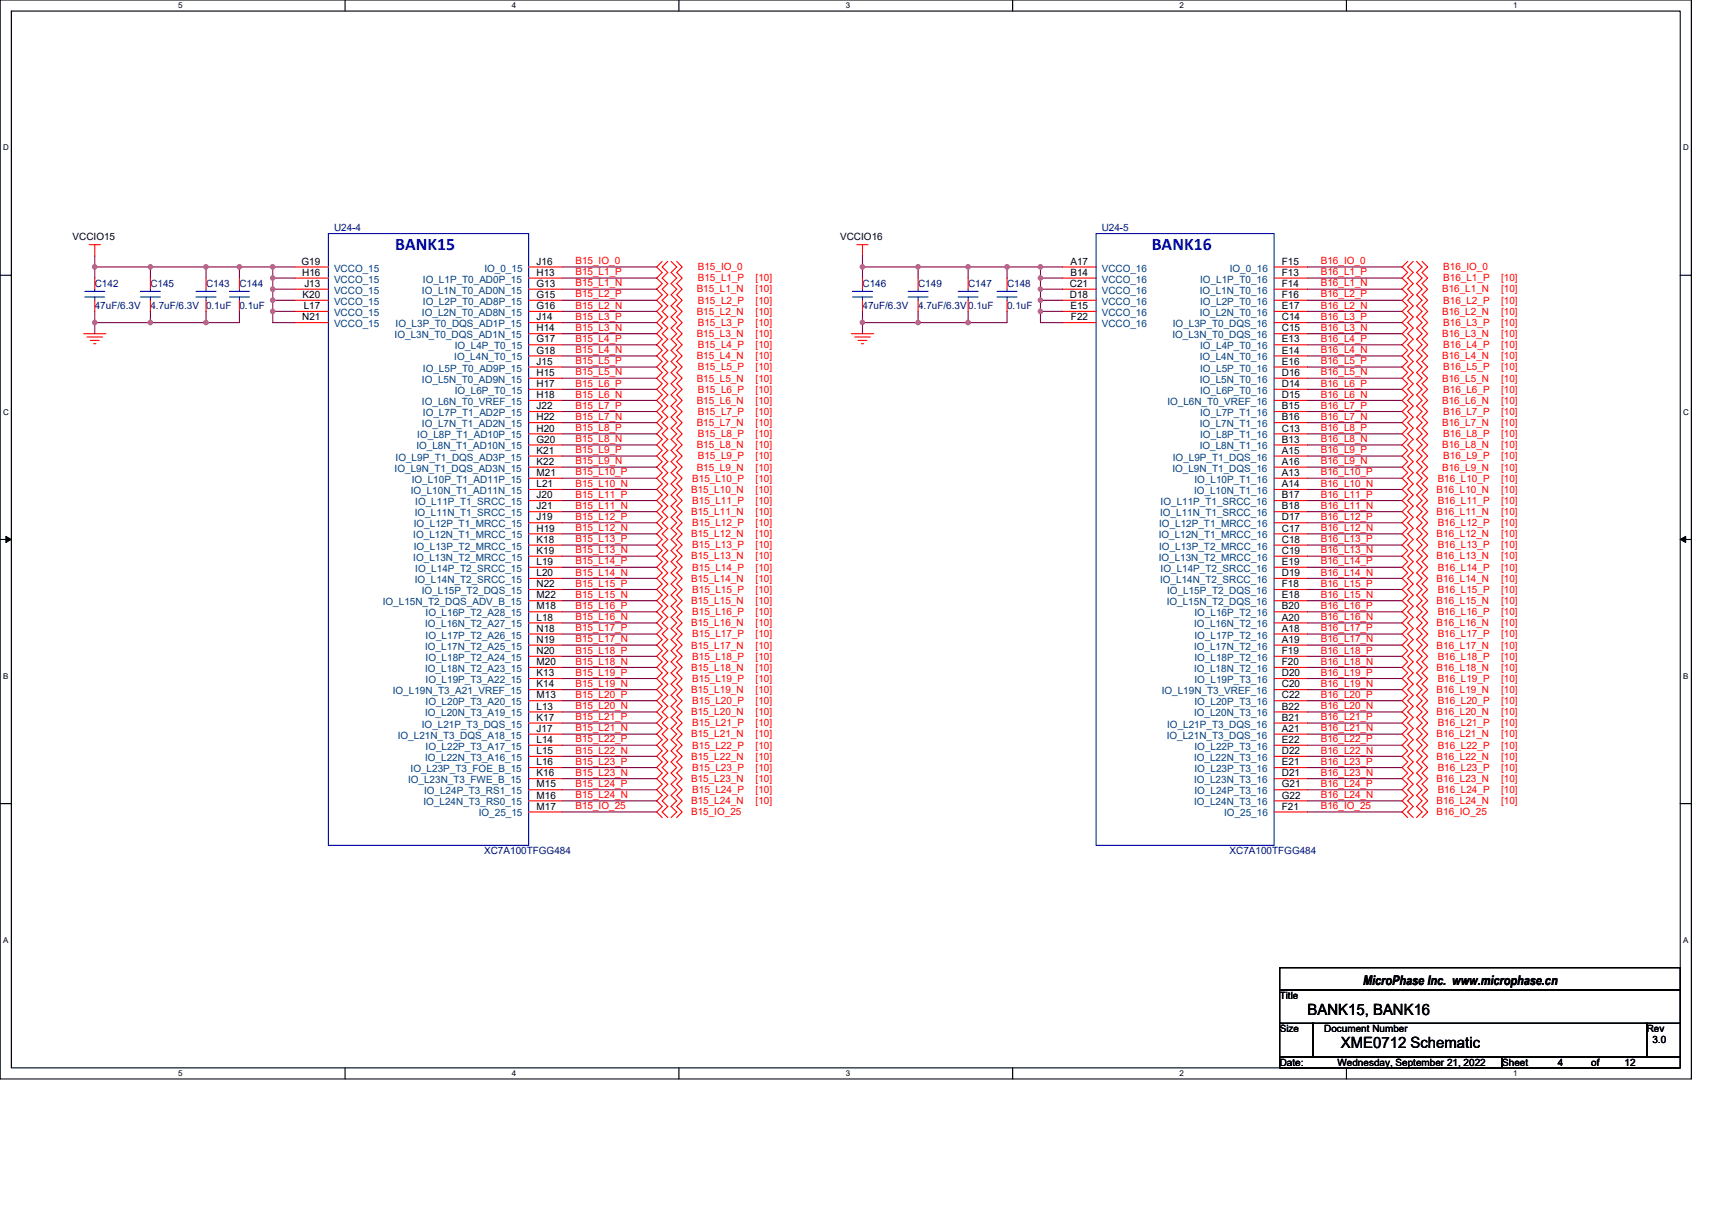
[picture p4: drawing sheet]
<svg xmlns="http://www.w3.org/2000/svg" width="297mm" height="210mm" viewBox="0 0 297 210" stroke-linecap="round" stroke-linejoin="round" font-family="sans-serif">
<defs><g id="words">
<g font-size="3.1" fill="#00f">
<text x="68.6" y="43.5">BANK15</text>
<text x="199.8" y="43.5">BANK16</text>
</g>
<g font-size="2.7">
<text x="226.9" y="176.1">BANK15, BANK16</text>
<text x="232.6" y="181.9">XME0712 Schematic</text>
</g>
<text font-size="2.3" x="236.5" y="170.9">MicroPhase Inc. www.microphase.cn</text>
<g font-size="1.7">
<text x="12.6" y="41.7">VCCIO15</text>
<text x="145.8" y="41.7">VCCIO16</text>
<text x="52.3" y="45.9">G19</text>
<text x="52.4" y="47.9">H16</text>
<text x="93.1" y="45.9">J16</text>
<text x="93.1" y="47.9">H13</text>
<text x="185.7" y="45.9">A17</text>
<text x="185.7" y="47.9">B14</text>
<text x="222.4" y="45.9">F15</text>
<text x="222.4" y="47.9">F13</text>
<text x="52.5" y="51.7">K20</text>
<text x="52.7" y="53.6">L17</text>
<text x="52.8" y="49.8">J13</text>
<text x="93.1" y="51.7">G15</text>
<text x="93.1" y="49.8">G13</text>
<text x="93.1" y="53.6">G16</text>
<text x="185.6" y="49.8">C21</text>
<text x="185.6" y="51.7">D18</text>
<text x="185.7" y="53.6">E15</text>
<text x="222.4" y="51.7">F16</text>
<text x="222.4" y="49.8">F14</text>
<text x="222.4" y="53.6">E17</text>
<text x="52.4" y="55.6">N21</text>
<text x="93.1" y="55.6">J14</text>
<text x="93.1" y="57.5">H14</text>
<text x="93.1" y="59.4">G17</text>
<text x="185.8" y="55.6">F22</text>
<text x="222.4" y="55.6">C14</text>
<text x="222.4" y="59.4">E13</text>
<text x="222.4" y="57.5">C15</text>
<text x="93.1" y="63.3">J15</text>
<text x="93.1" y="65.2">H15</text>
<text x="93.1" y="61.4">G18</text>
<text x="222.4" y="63.3">E16</text>
<text x="222.4" y="61.4">E14</text>
<text x="222.4" y="65.2">D16</text>
<text x="93.1" y="67.2">H17</text>
<text x="93.1" y="71">J22</text>
<text x="93.1" y="69.1">H18</text>
<text x="222.4" y="67.2">D14</text>
<text x="222.4" y="69.1">D15</text>
<text x="222.4" y="71">B15</text>
<text x="93.1" y="74.9">H20</text>
<text x="93.1" y="76.8">G20</text>
<text x="93.1" y="72.9">H22</text>
<text x="222.4" y="74.9">C13</text>
<text x="222.4" y="72.9">B16</text>
<text x="222.4" y="76.8">B13</text>
<text x="93.1" y="78.7">K21</text>
<text x="93.1" y="80.7">K22</text>
<text x="93.1" y="82.6">M21</text>
<text x="222.4" y="78.7">A15</text>
<text x="222.4" y="80.7">A16</text>
<text x="222.4" y="82.6">A13</text>
<text x="93.1" y="88.4">J21</text>
<text x="93.1" y="86.5">J20</text>
<text x="93.1" y="84.5">L21</text>
<text x="222.4" y="88.4">B18</text>
<text x="222.4" y="84.5">A14</text>
<text x="222.4" y="86.5">B17</text>
<text x="93.1" y="90.3">J19</text>
<text x="93.1" y="94.2">K18</text>
<text x="93.1" y="92.2">H19</text>
<text x="222.4" y="90.3">D17</text>
<text x="222.4" y="94.2">C18</text>
<text x="222.4" y="92.2">C17</text>
<text x="93.1" y="100">L20</text>
<text x="93.1" y="98">L19</text>
<text x="93.1" y="96.1">K19</text>
<text x="93.1" y="101.9">N22</text>
<text x="222.4" y="100">D19</text>
<text x="222.4" y="98">E19</text>
<text x="222.4" y="96.1">C19</text>
<text x="222.4" y="101.9">F18</text>
<text x="93.1" y="105.8">M18</text>
<text x="93.1" y="103.8">M22</text>
<text x="93.1" y="107.7">L18</text>
<text x="222.4" y="103.8">E18</text>
<text x="222.4" y="107.7">A20</text>
<text x="222.4" y="105.8">B20</text>
<text x="93.1" y="109.6">N18</text>
<text x="93.1" y="113.5">N20</text>
<text x="93.1" y="111.5">N19</text>
<text x="222.4" y="111.5">A19</text>
<text x="222.4" y="109.6">A18</text>
<text x="222.4" y="113.5">F19</text>
<text x="93.1" y="117.3">K13</text>
<text x="93.1" y="119.3">K14</text>
<text x="93.1" y="115.4">M20</text>
<text x="222.4" y="119.3">C20</text>
<text x="222.4" y="115.4">F20</text>
<text x="222.4" y="117.3">D20</text>
<text x="93.1" y="121.2">M13</text>
<text x="93.1" y="123.1">L13</text>
<text x="93.1" y="125.1">K17</text>
<text x="222.4" y="123.1">B22</text>
<text x="222.4" y="125.1">B21</text>
<text x="222.4" y="121.2">C22</text>
<text x="93.1" y="128.9">L14</text>
<text x="93.1" y="127">J17</text>
<text x="93.1" y="130.9">L15</text>
<text x="222.4" y="127">A21</text>
<text x="222.4" y="130.9">D22</text>
<text x="222.4" y="128.9">E22</text>
<text x="93.1" y="136.7">M15</text>
<text x="93.1" y="132.8">L16</text>
<text x="93.1" y="134.7">K16</text>
<text x="222.4" y="134.7">D21</text>
<text x="222.4" y="132.8">E21</text>
<text x="222.4" y="136.7">G21</text>
<text x="93.1" y="138.6">M16</text>
<text x="93.1" y="140.5">M17</text>
<text x="222.4" y="138.6">G22</text>
<text x="222.4" y="140.5">F21</text>
<text x="222" y="173.4">Title</text>
<text x="222" y="179.1">Size</text>
<text x="229.8" y="179.1">Document Number</text>
<text x="285.7" y="179.1">Rev</text>
<text x="222" y="184.9">Date:</text>
<text x="232.1" y="184.9">Wednesday, September 21, 2022</text>
<text x="260.6" y="184.9">Sheet</text>
<text x="270.3" y="184.9">4</text>
<text x="276.1" y="184.9">of</text>
<text x="281.9" y="184.9">12</text>
<text x="286.7" y="181.1">3.0</text>
</g>
<g font-size="1.7" fill="#000080">
<text x="58" y="40.2">U24-4</text>
<text x="191.2" y="40.2">U24-5</text>
<text x="16.4" y="49.8">C142</text>
<text x="16.4" y="53.7">47uF/6.3V</text>
<text x="26.1" y="49.8">C145</text>
<text x="26.1" y="53.7">4.7uF/6.3V 0.1uF</text>
<text x="35.7" y="49.8">C143</text>
<text x="41.5" y="49.8">C144</text>
<text x="41.5" y="53.7">0.1uF</text>
<text x="149.6" y="49.8">C146</text>
<text x="149.6" y="53.7">47uF/6.3V</text>
<text x="159.3" y="49.8">C149</text>
<text x="159.3" y="53.7">4.7uF/6.3V0.1uF</text>
<text x="168" y="49.8">C147</text>
<text x="174.7" y="49.8">C148</text>
<text x="174.7" y="53.7">0.1uF</text>
<text x="84" y="148.3">XC7A100TFGG484</text>
<text x="213.3" y="148.3">XC7A100TFGG484</text>
</g>
<g font-size="1.7" fill="#004080">
<text x="58" y="47.1">VCCO_15</text>
<text x="84" y="47.1">IO_0_15</text>
<text x="191.2" y="47.1">VCCO_16</text>
<text x="213.4" y="47.1">IO_0_16</text>
<text x="58" y="49">VCCO_15</text>
<text x="58" y="51">VCCO_15</text>
<text x="58" y="52.9">VCCO_15</text>
<text x="73.2" y="51">IO_L1N_T0_AD0N_15</text>
<text x="73.4" y="49">IO_L1P_T0_AD0P_15</text>
<text x="73.4" y="52.9">IO_L2P_T0_AD8P_15</text>
<text x="191.2" y="49">VCCO_16</text>
<text x="191.2" y="51">VCCO_16</text>
<text x="191.2" y="52.9">VCCO_16</text>
<text x="208.1" y="51">IO_L1N_T0_16</text>
<text x="208.2" y="49">IO_L1P_T0_16</text>
<text x="208.2" y="52.9">IO_L2P_T0_16</text>
<text x="58" y="54.8">VCCO_15</text>
<text x="58" y="56.8">VCCO_15</text>
<text x="68.5" y="58.7">IO_L3N_T0_DQS_AD1N_15</text>
<text x="68.6" y="56.8">IO_L3P_T0_DQS_AD1P_15</text>
<text x="73.2" y="54.8">IO_L2N_T0_AD8N_15</text>
<text x="191.2" y="54.8">VCCO_16</text>
<text x="191.2" y="56.8">VCCO_16</text>
<text x="203.4" y="58.7">IO_L3N_T0_DQS_16</text>
<text x="203.5" y="56.8">IO_L3P_T0_DQS_16</text>
<text x="208.1" y="54.8">IO_L2N_T0_16</text>
<text x="73.4" y="64.5">IO_L5P_T0_AD9P_15</text>
<text x="78.8" y="62.5">IO_L4N_T0_15</text>
<text x="78.9" y="60.6">IO_L4P_T0_15</text>
<text x="208.1" y="62.5">IO_L4N_T0_16</text>
<text x="208.2" y="60.6">IO_L4P_T0_16</text>
<text x="208.2" y="64.5">IO_L5P_T0_16</text>
<text x="73.2" y="66.4">IO_L5N_T0_AD9N_15</text>
<text x="73.2" y="70.3">IO_L6N_T0_VREF_15</text>
<text x="78.9" y="68.3">IO_L6P_T0_15</text>
<text x="202.5" y="70.3">IO_L6N_T0_VREF_16</text>
<text x="208.1" y="66.4">IO_L5N_T0_16</text>
<text x="208.2" y="68.3">IO_L6P_T0_16</text>
<text x="72.2" y="78">IO_L8N_T1_AD10N_15</text>
<text x="72.4" y="76.1">IO_L8P_T1_AD10P_15</text>
<text x="73.2" y="74.1">IO_L7N_T1_AD2N_15</text>
<text x="73.4" y="72.2">IO_L7P_T1_AD2P_15</text>
<text x="208.1" y="74.1">IO_L7N_T1_16</text>
<text x="208.1" y="78">IO_L8N_T1_16</text>
<text x="208.2" y="72.2">IO_L7P_T1_16</text>
<text x="208.2" y="76.1">IO_L8P_T1_16</text>
<text x="68.5" y="81.9">IO_L9N_T1_DQS_AD3N_15</text>
<text x="68.6" y="79.9">IO_L9P_T1_DQS_AD3P_15</text>
<text x="71.4" y="83.8">IO_L10P_T1_AD11P_15</text>
<text x="203.4" y="81.9">IO_L9N_T1_DQS_16</text>
<text x="203.5" y="79.9">IO_L9P_T1_DQS_16</text>
<text x="207.3" y="83.8">IO_L10P_T1_16</text>
<text x="71.3" y="85.7">IO_L10N_T1_AD11N_15</text>
<text x="72" y="89.6">IO_L11N_T1_SRCC_15</text>
<text x="72" y="87.7">IO_L11P_T1_SRCC_15</text>
<text x="201.3" y="89.6">IO_L11N_T1_SRCC_16</text>
<text x="201.4" y="87.7">IO_L11P_T1_SRCC_16</text>
<text x="207.2" y="85.7">IO_L10N_T1_16</text>
<text x="71.7" y="93.4">IO_L12N_T1_MRCC_15</text>
<text x="71.8" y="91.5">IO_L12P_T1_MRCC_15</text>
<text x="71.8" y="95.4">IO_L13P_T2_MRCC_15</text>
<text x="201" y="93.4">IO_L12N_T1_MRCC_16</text>
<text x="201.1" y="91.5">IO_L12P_T1_MRCC_16</text>
<text x="201.1" y="95.4">IO_L13P_T2_MRCC_16</text>
<text x="71.7" y="97.3">IO_L13N_T2_MRCC_15</text>
<text x="72" y="101.2">IO_L14N_T2_SRCC_15</text>
<text x="72" y="99.2">IO_L14P_T2_SRCC_15</text>
<text x="201" y="97.3">IO_L13N_T2_MRCC_16</text>
<text x="201.3" y="101.2">IO_L14N_T2_SRCC_16</text>
<text x="201.4" y="99.2">IO_L14P_T2_SRCC_16</text>
<text x="66.4" y="105">IO_L15N_T2_DQS_ADV_B_15</text>
<text x="73.2" y="103.1">IO_L15P_T2_DQS_15</text>
<text x="73.8" y="107">IO_L16P_T2_A28_15</text>
<text x="202.4" y="105">IO_L15N_T2_DQS_16</text>
<text x="202.5" y="103.1">IO_L15P_T2_DQS_16</text>
<text x="207.3" y="107">IO_L16P_T2_16</text>
<text x="73.8" y="108.9">IO_L16N_T2_A27_15</text>
<text x="73.8" y="112.7">IO_L17N_T2_A25_15</text>
<text x="73.8" y="110.8">IO_L17P_T2_A26_15</text>
<text x="207.2" y="108.9">IO_L16N_T2_16</text>
<text x="207.2" y="112.7">IO_L17N_T2_16</text>
<text x="207.3" y="110.8">IO_L17P_T2_16</text>
<text x="73.8" y="116.6">IO_L18N_T2_A23_15</text>
<text x="73.8" y="114.7">IO_L18P_T2_A24_15</text>
<text x="73.8" y="118.5">IO_L19P_T3_A22_15</text>
<text x="207.2" y="116.6">IO_L18N_T2_16</text>
<text x="207.3" y="114.7">IO_L18P_T2_16</text>
<text x="207.3" y="118.5">IO_L19P_T3_16</text>
<text x="68.2" y="120.5">IO_L19N_T3_A21_VREF_15</text>
<text x="73.8" y="124.3">IO_L20N_T3_A19_15</text>
<text x="73.8" y="122.4">IO_L20P_T3_A20_15</text>
<text x="201.6" y="120.5">IO_L19N_T3_VREF_16</text>
<text x="207.2" y="124.3">IO_L20N_T3_16</text>
<text x="207.3" y="122.4">IO_L20P_T3_16</text>
<text x="69" y="128.2">IO_L21N_T3_DQS_A18_15</text>
<text x="73.2" y="126.3">IO_L21P_T3_DQS_15</text>
<text x="73.8" y="130.1">IO_L22P_T3_A17_15</text>
<text x="202.4" y="128.2">IO_L21N_T3_DQS_16</text>
<text x="202.5" y="126.3">IO_L21P_T3_DQS_16</text>
<text x="207.3" y="130.1">IO_L22P_T3_16</text>
<text x="70.8" y="135.9">IO_L23N_T3_FWE_B_15</text>
<text x="71.2" y="134">IO_L23P_T3_FOE_B_15</text>
<text x="73.6" y="137.8">IO_L24P_T3_RS1_15</text>
<text x="73.8" y="132">IO_L22N_T3_A16_15</text>
<text x="207.2" y="132">IO_L22N_T3_16</text>
<text x="207.2" y="135.9">IO_L23N_T3_16</text>
<text x="207.3" y="134">IO_L23P_T3_16</text>
<text x="207.3" y="137.8">IO_L24P_T3_16</text>
<text x="73.5" y="139.8">IO_L24N_T3_RS0_15</text>
<text x="83.1" y="141.7">IO_25_15</text>
<text x="207.2" y="139.8">IO_L24N_T3_16</text>
<text x="212.4" y="141.7">IO_25_16</text>
</g>
<g font-size="1.7" fill="#f00">
<text x="99.8" y="47.8">B15_L1_P</text>
<text x="99.8" y="45.8">B15_IO_0</text>
<text x="121.1" y="46.9">B15_IO_0</text>
<text x="229.2" y="47.8">B16_L1_P</text>
<text x="229.2" y="45.8">B16_IO_0</text>
<text x="250.4" y="46.9">B16_IO_0</text>
<text x="99.8" y="49.7">B15_L1_N</text>
<text x="99.8" y="51.6">B15_L2_P</text>
<text x="99.8" y="53.6">B15_L2_N</text>
<text x="120.9" y="50.8">B15_L1_N</text>
<text x="121.1" y="48.8">B15_L1_P</text>
<text x="121.1" y="52.7">B15_L2_P</text>
<text x="131.1" y="50.8">[10]</text>
<text x="131.1" y="48.8">[10]</text>
<text x="131.1" y="52.7">[10]</text>
<text x="229.2" y="49.7">B16_L1_N</text>
<text x="229.2" y="51.6">B16_L2_P</text>
<text x="229.2" y="53.6">B16_L2_N</text>
<text x="250.2" y="50.8">B16_L1_N</text>
<text x="250.4" y="48.8">B16_L1_P</text>
<text x="250.4" y="52.7">B16_L2_P</text>
<text x="260.5" y="50.8">[10]</text>
<text x="260.5" y="48.8">[10]</text>
<text x="260.5" y="52.7">[10]</text>
<text x="99.8" y="55.5">B15_L3_P</text>
<text x="99.8" y="57.4">B15_L3_N</text>
<text x="99.8" y="59.4">B15_L4_P</text>
<text x="120.9" y="58.5">B15_L3_N</text>
<text x="120.9" y="54.6">B15_L2_N</text>
<text x="121.1" y="56.6">B15_L3_P</text>
<text x="131.1" y="58.5">[10]</text>
<text x="131.1" y="54.6">[10]</text>
<text x="131.1" y="56.6">[10]</text>
<text x="229.2" y="55.5">B16_L3_P</text>
<text x="229.2" y="57.4">B16_L3_N</text>
<text x="229.2" y="59.4">B16_L4_P</text>
<text x="250.2" y="58.5">B16_L3_N</text>
<text x="250.2" y="54.6">B16_L2_N</text>
<text x="250.4" y="56.6">B16_L3_P</text>
<text x="260.5" y="58.5">[10]</text>
<text x="260.5" y="54.6">[10]</text>
<text x="260.5" y="56.6">[10]</text>
<text x="99.8" y="61.3">B15_L4_N</text>
<text x="99.8" y="63.2">B15_L5_P</text>
<text x="99.8" y="65.2">B15_L5_N</text>
<text x="120.9" y="62.4">B15_L4_N</text>
<text x="121.1" y="60.4">B15_L4_P</text>
<text x="121.1" y="64.3">B15_L5_P</text>
<text x="131.1" y="62.4">[10]</text>
<text x="131.1" y="60.4">[10]</text>
<text x="131.1" y="64.3">[10]</text>
<text x="229.2" y="61.3">B16_L4_N</text>
<text x="229.2" y="63.2">B16_L5_P</text>
<text x="229.2" y="65.2">B16_L5_N</text>
<text x="250.2" y="62.4">B16_L4_N</text>
<text x="250.4" y="60.4">B16_L4_P</text>
<text x="250.4" y="64.3">B16_L5_P</text>
<text x="260.5" y="62.4">[10]</text>
<text x="260.5" y="60.4">[10]</text>
<text x="260.5" y="64.3">[10]</text>
<text x="99.8" y="67.1">B15_L6_P</text>
<text x="99.8" y="69">B15_L6_N</text>
<text x="99.8" y="70.9">B15_L7_P</text>
<text x="120.9" y="66.2">B15_L5_N</text>
<text x="120.9" y="70.1">B15_L6_N</text>
<text x="121.1" y="68.1">B15_L6_P</text>
<text x="131.1" y="66.2">[10]</text>
<text x="131.1" y="70.1">[10]</text>
<text x="131.1" y="68.1">[10]</text>
<text x="229.2" y="67.1">B16_L6_P</text>
<text x="229.2" y="69">B16_L6_N</text>
<text x="229.2" y="70.9">B16_L7_P</text>
<text x="250.2" y="66.2">B16_L5_N</text>
<text x="250.2" y="70.1">B16_L6_N</text>
<text x="250.4" y="68.1">B16_L6_P</text>
<text x="260.5" y="66.2">[10]</text>
<text x="260.5" y="70.1">[10]</text>
<text x="260.5" y="68.1">[10]</text>
<text x="99.8" y="72.9">B15_L7_N</text>
<text x="99.8" y="74.8">B15_L8_P</text>
<text x="99.8" y="76.7">B15_L8_N</text>
<text x="120.9" y="73.9">B15_L7_N</text>
<text x="120.9" y="77.8">B15_L8_N</text>
<text x="121.1" y="72">B15_L7_P</text>
<text x="121.1" y="75.9">B15_L8_P</text>
<text x="131.1" y="73.9">[10]</text>
<text x="131.1" y="77.8">[10]</text>
<text x="131.1" y="72">[10]</text>
<text x="131.1" y="75.9">[10]</text>
<text x="229.2" y="72.9">B16_L7_N</text>
<text x="229.2" y="74.8">B16_L8_P</text>
<text x="229.2" y="76.7">B16_L8_N</text>
<text x="250.2" y="73.9">B16_L7_N</text>
<text x="250.2" y="77.8">B16_L8_N</text>
<text x="250.4" y="72">B16_L7_P</text>
<text x="250.4" y="75.9">B16_L8_P</text>
<text x="260.5" y="73.9">[10]</text>
<text x="260.5" y="77.8">[10]</text>
<text x="260.5" y="72">[10]</text>
<text x="260.5" y="75.9">[10]</text>
<text x="99.8" y="78.7">B15_L9_P</text>
<text x="99.8" y="80.6">B15_L9_N</text>
<text x="99.8" y="82.5">B15_L10_P</text>
<text x="120.1" y="83.6">B15_L10_P</text>
<text x="120.9" y="81.7">B15_L9_N</text>
<text x="121.1" y="79.7">B15_L9_P</text>
<text x="131.1" y="81.7">[10]</text>
<text x="131.1" y="83.6">[10]</text>
<text x="131.1" y="79.7">[10]</text>
<text x="229.2" y="78.7">B16_L9_P</text>
<text x="229.2" y="80.6">B16_L9_N</text>
<text x="229.2" y="82.5">B16_L10_P</text>
<text x="249.4" y="83.6">B16_L10_P</text>
<text x="250.2" y="81.7">B16_L9_N</text>
<text x="250.4" y="79.7">B16_L9_P</text>
<text x="260.5" y="83.6">[10]</text>
<text x="260.5" y="81.7">[10]</text>
<text x="260.5" y="79.7">[10]</text>
<text x="99.8" y="84.5">B15_L10_N</text>
<text x="99.8" y="86.4">B15_L11_P</text>
<text x="99.8" y="88.3">B15_L11_N</text>
<text x="119.9" y="85.5">B15_L10_N</text>
<text x="119.9" y="89.4">B15_L11_N</text>
<text x="120.1" y="87.4">B15_L11_P</text>
<text x="131.1" y="85.5">[10]</text>
<text x="131.1" y="89.4">[10]</text>
<text x="131.1" y="87.4">[10]</text>
<text x="229.2" y="84.5">B16_L10_N</text>
<text x="229.2" y="86.4">B16_L11_P</text>
<text x="229.2" y="88.3">B16_L11_N</text>
<text x="249.3" y="85.5">B16_L10_N</text>
<text x="249.3" y="89.4">B16_L11_N</text>
<text x="249.4" y="87.4">B16_L11_P</text>
<text x="260.5" y="85.5">[10]</text>
<text x="260.5" y="89.4">[10]</text>
<text x="260.5" y="87.4">[10]</text>
<text x="99.8" y="90.2">B15_L12_P</text>
<text x="99.8" y="92.2">B15_L12_N</text>
<text x="99.8" y="94.1">B15_L13_P</text>
<text x="119.9" y="93.2">B15_L12_N</text>
<text x="120.1" y="91.3">B15_L12_P</text>
<text x="120.1" y="95.2">B15_L13_P</text>
<text x="131.1" y="93.2">[10]</text>
<text x="131.1" y="91.3">[10]</text>
<text x="131.1" y="95.2">[10]</text>
<text x="229.2" y="90.2">B16_L12_P</text>
<text x="229.2" y="92.2">B16_L12_N</text>
<text x="229.2" y="94.1">B16_L13_P</text>
<text x="249.3" y="93.2">B16_L12_N</text>
<text x="249.4" y="91.3">B16_L12_P</text>
<text x="249.4" y="95.2">B16_L13_P</text>
<text x="260.5" y="93.2">[10]</text>
<text x="260.5" y="91.3">[10]</text>
<text x="260.5" y="95.2">[10]</text>
<text x="99.8" y="96">B15_L13_N</text>
<text x="99.8" y="98">B15_L14_P</text>
<text x="99.8" y="99.9">B15_L14_N</text>
<text x="99.8" y="101.8">B15_L15_P</text>
<text x="119.9" y="97.1">B15_L13_N</text>
<text x="119.9" y="101">B15_L14_N</text>
<text x="120.1" y="99">B15_L14_P</text>
<text x="131.1" y="97.1">[10]</text>
<text x="131.1" y="101">[10]</text>
<text x="131.1" y="99">[10]</text>
<text x="229.2" y="96">B16_L13_N</text>
<text x="229.2" y="98">B16_L14_P</text>
<text x="229.2" y="99.9">B16_L14_N</text>
<text x="229.2" y="101.8">B16_L15_P</text>
<text x="249.3" y="97.1">B16_L13_N</text>
<text x="249.3" y="101">B16_L14_N</text>
<text x="249.4" y="99">B16_L14_P</text>
<text x="260.5" y="97.1">[10]</text>
<text x="260.5" y="101">[10]</text>
<text x="260.5" y="99">[10]</text>
<text x="99.8" y="103.8">B15_L15_N</text>
<text x="99.8" y="105.7">B15_L16_P</text>
<text x="99.8" y="107.6">B15_L16_N</text>
<text x="119.9" y="104.8">B15_L15_N</text>
<text x="120.1" y="106.7">B15_L16_P</text>
<text x="120.1" y="102.9">B15_L15_P</text>
<text x="131.1" y="104.8">[10]</text>
<text x="131.1" y="106.7">[10]</text>
<text x="131.1" y="102.9">[10]</text>
<text x="229.2" y="103.8">B16_L15_N</text>
<text x="229.2" y="105.7">B16_L16_P</text>
<text x="229.2" y="107.6">B16_L16_N</text>
<text x="249.3" y="104.8">B16_L15_N</text>
<text x="249.4" y="106.7">B16_L16_P</text>
<text x="249.4" y="102.9">B16_L15_P</text>
<text x="260.5" y="104.8">[10]</text>
<text x="260.5" y="106.7">[10]</text>
<text x="260.5" y="102.9">[10]</text>
<text x="99.8" y="109.5">B15_L17_P</text>
<text x="99.8" y="111.5">B15_L17_N</text>
<text x="99.8" y="113.4">B15_L18_P</text>
<text x="119.9" y="112.5">B15_L17_N</text>
<text x="119.9" y="108.7">B15_L16_N</text>
<text x="120.1" y="110.6">B15_L17_P</text>
<text x="131.1" y="112.5">[10]</text>
<text x="131.1" y="108.7">[10]</text>
<text x="131.1" y="110.6">[10]</text>
<text x="229.2" y="109.5">B16_L17_P</text>
<text x="229.2" y="111.5">B16_L17_N</text>
<text x="229.2" y="113.4">B16_L18_P</text>
<text x="249.3" y="112.5">B16_L17_N</text>
<text x="249.3" y="108.7">B16_L16_N</text>
<text x="249.4" y="110.6">B16_L17_P</text>
<text x="260.5" y="112.5">[10]</text>
<text x="260.5" y="108.7">[10]</text>
<text x="260.5" y="110.6">[10]</text>
<text x="99.8" y="115.3">B15_L18_N</text>
<text x="99.8" y="117.3">B15_L19_P</text>
<text x="99.8" y="119.2">B15_L19_N</text>
<text x="119.9" y="116.4">B15_L18_N</text>
<text x="120.1" y="114.5">B15_L18_P</text>
<text x="120.1" y="118.3">B15_L19_P</text>
<text x="131.1" y="116.4">[10]</text>
<text x="131.1" y="114.5">[10]</text>
<text x="131.1" y="118.3">[10]</text>
<text x="229.2" y="115.3">B16_L18_N</text>
<text x="229.2" y="117.3">B16_L19_P</text>
<text x="229.2" y="119.2">B16_L19_N</text>
<text x="249.3" y="116.4">B16_L18_N</text>
<text x="249.4" y="114.5">B16_L18_P</text>
<text x="249.4" y="118.3">B16_L19_P</text>
<text x="260.5" y="116.4">[10]</text>
<text x="260.5" y="114.5">[10]</text>
<text x="260.5" y="118.3">[10]</text>
<text x="99.8" y="121.1">B15_L20_P</text>
<text x="99.8" y="123.1">B15_L20_N</text>
<text x="99.8" y="125">B15_L21_P</text>
<text x="119.9" y="120.3">B15_L19_N</text>
<text x="119.9" y="124.1">B15_L20_N</text>
<text x="120.1" y="122.2">B15_L20_P</text>
<text x="131.1" y="120.3">[10]</text>
<text x="131.1" y="124.1">[10]</text>
<text x="131.1" y="122.2">[10]</text>
<text x="229.2" y="121.1">B16_L20_P</text>
<text x="229.2" y="123.1">B16_L20_N</text>
<text x="229.2" y="125">B16_L21_P</text>
<text x="249.3" y="120.3">B16_L19_N</text>
<text x="249.3" y="124.1">B16_L20_N</text>
<text x="249.4" y="122.2">B16_L20_P</text>
<text x="260.5" y="120.3">[10]</text>
<text x="260.5" y="124.1">[10]</text>
<text x="260.5" y="122.2">[10]</text>
<text x="99.8" y="126.9">B15_L21_N</text>
<text x="99.8" y="128.8">B15_L22_P</text>
<text x="99.8" y="130.8">B15_L22_N</text>
<text x="119.9" y="131.8">B15_L22_N</text>
<text x="119.9" y="128">B15_L21_N</text>
<text x="120.1" y="126">B15_L21_P</text>
<text x="120.1" y="129.9">B15_L22_P</text>
<text x="131.1" y="131.8">[10]</text>
<text x="131.1" y="128">[10]</text>
<text x="131.1" y="126">[10]</text>
<text x="131.1" y="129.9">[10]</text>
<text x="229.2" y="126.9">B16_L21_N</text>
<text x="229.2" y="128.8">B16_L22_P</text>
<text x="229.2" y="130.8">B16_L22_N</text>
<text x="249.3" y="131.8">B16_L22_N</text>
<text x="249.3" y="128">B16_L21_N</text>
<text x="249.4" y="126">B16_L21_P</text>
<text x="249.4" y="129.9">B16_L22_P</text>
<text x="260.5" y="131.8">[10]</text>
<text x="260.5" y="128">[10]</text>
<text x="260.5" y="126">[10]</text>
<text x="260.5" y="129.9">[10]</text>
<text x="99.8" y="132.7">B15_L23_P</text>
<text x="99.8" y="134.6">B15_L23_N</text>
<text x="99.8" y="136.6">B15_L24_P</text>
<text x="119.9" y="135.7">B15_L23_N</text>
<text x="120.1" y="133.8">B15_L23_P</text>
<text x="120.1" y="137.6">B15_L24_P</text>
<text x="131.1" y="135.7">[10]</text>
<text x="131.1" y="133.8">[10]</text>
<text x="131.1" y="137.6">[10]</text>
<text x="229.2" y="132.7">B16_L23_P</text>
<text x="229.2" y="134.6">B16_L23_N</text>
<text x="229.2" y="136.6">B16_L24_P</text>
<text x="249.3" y="135.7">B16_L23_N</text>
<text x="249.4" y="133.8">B16_L23_P</text>
<text x="249.4" y="137.6">B16_L24_P</text>
<text x="260.5" y="135.7">[10]</text>
<text x="260.5" y="133.8">[10]</text>
<text x="260.5" y="137.6">[10]</text>
<text x="99.8" y="138.5">B15_L24_N</text>
<text x="99.8" y="140.4">B15_IO_25</text>
<text x="119.9" y="139.6">B15_L24_N</text>
<text x="119.9" y="141.5">B15_IO_25</text>
<text x="131.1" y="139.6">[10]</text>
<text x="229.2" y="138.5">B16_L24_N</text>
<text x="229.2" y="140.4">B16_IO_25</text>
<text x="249.3" y="139.6">B16_L24_N</text>
<text x="249.3" y="141.5">B16_IO_25</text>
<text x="260.5" y="139.6">[10]</text>
</g>
<g font-size="1.4">
<text x="30.9" y="1.5">5</text>
<text x="88.8" y="1.5">4</text>
<text x="146.7" y="1.5">3</text>
<text x="204.7" y="1.5">2</text>
<text x="262.6" y="1.5">1</text>
<text x=".5" y="26.1">D</text>
<text x="292" y="26.1">D</text>
<text x=".5" y="71.9">C</text>
<text x="292" y="71.9">C</text>
<text x=".5" y="117.8">B</text>
<text x="292" y="117.8">B</text>
<text x=".5" y="163.6">A</text>
<text x="292" y="163.6">A</text>
<text x="30.9" y="186.8">5</text>
<text x="88.8" y="186.8">4</text>
<text x="146.7" y="186.8">3</text>
<text x="204.7" y="186.8">2</text>
<text x="262.6" y="186.8">1</text>
</g>
</g></defs>
<path d="M0 0h293.5v187.2h-293.5zM2 1.9h289.5v183.4h-289.5z" fill="none" stroke="#000" stroke-width=".19"/>
<g fill="#fff">
<path d="M30.9 .2h.8v1.6h-.8z"/>
<path d="M30.9 185.5h.8v1.6h-.8z"/>
</g>
<path d="M59.9 0v1.9M59.9 185.3v1.9" fill="none" stroke="#000" stroke-width=".19"/>
<g fill="#fff">
<path d="M88.8 .2h.8v1.6h-.8z"/>
<path d="M88.8 185.5h.8v1.6h-.8z"/>
</g>
<path d="M117.8 0v1.9M117.8 185.3v1.9" fill="none" stroke="#000" stroke-width=".19"/>
<g fill="#fff">
<path d="M146.7 .2h.8v1.6h-.8z"/>
<path d="M146.7 185.5h.8v1.6h-.8z"/>
</g>
<path d="M175.7 0v1.9M175.7 185.3v1.9" fill="none" stroke="#000" stroke-width=".19"/>
<g fill="#fff">
<path d="M204.7 .2h.7v1.6h-.7z"/>
<path d="M204.7 185.5h.7v1.6h-.7z"/>
</g>
<path d="M233.6 0v1.9M233.6 185.3v1.9" fill="none" stroke="#000" stroke-width=".19"/>
<g fill="#fff">
<path d="M262.6 .2h.7v1.6h-.7z"/>
<path d="M262.6 185.5h.7v1.6h-.7z"/>
<path d="M.5 24.8h1v1.6h-1z"/>
<path d="M292 24.8h1v1.6h-1z"/>
<path d="M.5 70.7h1v1.5h-1z"/>
<path d="M292 70.7h1v1.5h-1z"/>
</g>
<path d="M0 47.8h2M291.5 47.8h2" fill="none" stroke="#000" stroke-width=".19"/>
<g fill="#fff">
<path d="M.5 116.5h.9v1.6h-.9z"/>
<path d="M292 116.5h.9v1.6h-.9z"/>
</g>
<path d="M0 93.6h2M291.5 93.6h2" fill="none" stroke="#000" stroke-width=".19"/>
<path d="M1 93.1l1 .5-1 .5zM291.5 93.6l1-.5v1z" fill="#000" stroke="#000" stroke-width=".17"/>
<g fill="#fff">
<path d="M.5 162.4h.9v1.5h-.9z"/>
<path d="M292 162.4h.9v1.5h-.9z"/>
</g>
<path d="M0 139.5h2M291.5 139.5h2M222 167.9h69.5v3.9h-69.5zM222 171.8h69.5v5.8h-69.5zM222 177.6h5.8v5.8h-5.8zM227.8 177.6h57.9v5.8h-57.9zM285.7 177.6h5.8v5.8h-5.8zM222 183.4h38.6v1.9h-38.6zM260.6 183.4h30.9v1.9h-30.9z" fill="none" stroke="#000" stroke-width=".19"/>
<g fill="none" stroke="#f00" stroke-width=".19">
<path d="M14.5 57.9h3.9M15.1 58.5h2.7M15.5 42.5h1.9M15.7 59.1h1.5M16.3 59.6h.3M16.4 42.5v1.9M16.4 48.3v1.9M16.4 52.1v1.9M26.1 48.3v1.9M26.1 52.1v1.9M35.7 48.3v1.9M35.7 52.1v1.9"/>
<path d="M41.5 48.3v1.9M41.5 52.1v1.9M51.2 46.3h5.8M51.2 48.3h5.8M51.2 50.2h5.8M51.2 52.1h5.8M51.2 54h5.8M51.2 56h5.8M91.7 46.3h5.8M91.7 48.3h5.8M91.7 50.2h5.8M91.7 52.1h5.8"/>
<path d="M91.7 54h5.8M91.7 56h5.8M91.7 57.9h5.8M91.7 59.8h5.8M114.9 45.4l-1 .9 1 1-1 1 1 .9-1 1 1 1-1 .9 1 1-1 .9 1 1-1 1 1 .9-1 1 1 1-1 .9 1 1-1 1 1 .9-1 1 1 1-1 .9 1 1-1 1 1 .9-1 1 1 1-1 .9 1 1-1 .9 1 1-1 1 1 .9-1 1 1 1-1 .9 1 1-1 1 1 .9-1 1 1 1-1 .9 1 1-1 1 1 .9-1 1 1 1-1 .9 1 1-1 .9 1 1-1 1 1 .9-1 1 1 1-1 .9 1 1-1 1 1 .9-1 1 1 1-1 .9 1 1-1 1 1 .9-1 1 1 1-1 .9 1 1-1 1 1 .9-1 1 1 1-1 .9 1 1-1 1 1 .9-1 1 1 .9-1 1 1 1-1 .9 1 1-1 1 1 .9-1 1 1 1-1 .9 1 1-1 1 1 .9-1 1 1 1-1 .9 1 1-1 1 1 .9-1 1 1 1-1 .9 1 1M115.9 45.4l-1 .9 1 1-1 1 1 .9-1 1 1 1-1 .9 1 1-1 .9 1 1-1 1 1 .9-1 1 1 1-1 .9 1 1-1 1 1 .9-1 1 1 1-1 .9 1 1-1 1 1 .9-1 1 1 1-1 .9 1 1-1 .9 1 1-1 1 1 .9-1 1 1 1-1 .9 1 1-1 1 1 .9-1 1 1 1-1 .9 1 1-1 1 1 .9-1 1 1 1-1 .9 1 1-1 .9 1 1-1 1 1 .9-1 1 1 1-1 .9 1 1-1 1 1 .9-1 1 1 1-1 .9 1 1-1 1 1 .9-1 1 1 1-1 .9 1 1-1 1 1 .9-1 1 1 1-1 .9 1 1-1 1 1 .9-1 1 1 .9-1 1 1 1-1 .9 1 1-1 1 1 .9-1 1 1 1-1 .9 1 1-1 1 1 .9-1 1 1 1-1 .9 1 1-1 1 1 .9-1 1 1 1-1 .9 1 1M116.4 45.4l1 .9-1 1 1 1-1 .9 1 1-1 1 1 .9-1 1 1 .9-1 1 1 1-1 .9 1 1-1 1 1 .9-1 1 1 1-1 .9 1 1-1 1 1 .9-1 1 1 1-1 .9 1 1-1 1 1 .9-1 1 1 .9-1 1 1 1-1 .9 1 1-1 1 1 .9-1 1 1 1-1 .9 1 1-1 1 1 .9-1 1 1 1-1 .9 1 1-1 1 1 .9-1 1 1 .9-1 1 1 1-1 .9 1 1-1 1 1 .9-1 1 1 1-1 .9 1 1-1 1 1 .9-1 1 1 1-1 .9 1 1-1 1 1 .9-1 1 1 1-1 .9 1 1-1 1 1 .9-1 1 1 1-1 .9 1 1-1 .9 1 1-1 1 1 .9-1 1 1 1-1 .9 1 1-1 1 1 .9-1 1 1 1-1 .9 1 1-1 1 1 .9-1 1 1 1-1 .9 1 1-1 1 1 .9-1 1M117.4 45.4l1 .9-1 1 1 1-1 .9 1 1-1 1 1 .9-1 1 1 .9-1 1 1 1-1 .9 1 1-1 1 1 .9-1 1 1 1-1 .9 1 1-1 1 1 .9-1 1 1 1-1 .9 1 1-1 1 1 .9-1 1 1 .9-1 1 1 1-1 .9 1 1-1 1 1 .9-1 1 1 1-1 .9 1 1-1 1 1 .9-1 1 1 1-1 .9 1 1-1 1 1 .9-1 1 1 .9-1 1 1 1-1 .9 1 1-1 1 1 .9-1 1 1 1-1 .9 1 1-1 1 1 .9-1 1 1 1-1 .9 1 1-1 1 1 .9-1 1 1 1-1 .9 1 1-1 1 1 .9-1 1 1 1-1 .9 1 1-1 .9 1 1-1 1 1 .9-1 1 1 1-1 .9 1 1-1 1 1 .9-1 1 1 1-1 .9 1 1-1 1 1 .9-1 1 1 1-1 .9 1 1-1 1 1 .9-1 1M147.7 57.9h3.9M148.3 58.5h2.7M148.7 42.5h1.9M148.9 59.1h1.5"/>
<path d="M149.5 59.6h.3M149.6 42.5v1.9M149.6 48.3v1.9M149.6 52.1v1.9M159.3 48.3v1.9M159.3 52.1v1.9M168 48.3v1.9M168 52.1v1.9M174.7 48.3v1.9M174.7 52.1v1.9M184.4 46.3h5.8M184.4 48.3h5.8"/>
<path d="M184.4 50.2h5.8M184.4 52.1h5.8M184.4 54h5.8M184.4 56h5.8M221.1 46.3h5.8M221.1 48.3h5.8M221.1 50.2h5.8M221.1 52.1h5.8M221.1 54h5.8M221.1 56h5.8M221.1 57.9h5.8M221.1 59.8h5.8"/>
<path d="M244.2 45.4l-.9 .9 .9 1-.9 1 .9 .9-.9 1 .9 1-.9 .9 .9 1-.9 .9 .9 1-.9 1 .9 .9-.9 1 .9 1-.9 .9 .9 1-.9 1 .9 .9-.9 1 .9 1-.9 .9 .9 1-.9 1 .9 .9-.9 1 .9 1-.9 .9 .9 1-.9 .9 .9 1-.9 1 .9 .9-.9 1 .9 1-.9 .9 .9 1-.9 1 .9 .9-.9 1 .9 1-.9 .9 .9 1-.9 1 .9 .9-.9 1 .9 1-.9 .9 .9 1-.9 .9 .9 1-.9 1 .9 .9-.9 1 .9 1-.9 .9 .9 1-.9 1 .9 .9-.9 1 .9 1-.9 .9 .9 1-.9 1 .9 .9-.9 1 .9 1-.9 .9 .9 1-.9 1 .9 .9-.9 1 .9 1-.9 .9 .9 1-.9 1 .9 .9-.9 1 .9 .9-.9 1 .9 1-.9 .9 .9 1-.9 1 .9 .9-.9 1 .9 1-.9 .9 .9 1-.9 1 .9 .9-.9 1 .9 1-.9 .9 .9 1-.9 1 .9 .9-.9 1 .9 1-.9 .9 .9 1M245.2 45.4l-1 .9 1 1-1 1 1 .9-1 1 1 1-1 .9 1 1-1 .9 1 1-1 1 1 .9-1 1 1 1-1 .9 1 1-1 1 1 .9-1 1 1 1-1 .9 1 1-1 1 1 .9-1 1 1 1-1 .9 1 1-1 .9 1 1-1 1 1 .9-1 1 1 1-1 .9 1 1-1 1 1 .9-1 1 1 1-1 .9 1 1-1 1 1 .9-1 1 1 1-1 .9 1 1-1 .9 1 1-1 1 1 .9-1 1 1 1-1 .9 1 1-1 1 1 .9-1 1 1 1-1 .9 1 1-1 1 1 .9-1 1 1 1-1 .9 1 1-1 1 1 .9-1 1 1 1-1 .9 1 1-1 1 1 .9-1 1 1 .9-1 1 1 1-1 .9 1 1-1 1 1 .9-1 1 1 1-1 .9 1 1-1 1 1 .9-1 1 1 1-1 .9 1 1-1 1 1 .9-1 1 1 1-1 .9 1 1M245.8 45.4l.9 .9-.9 1 .9 1-.9 .9 .9 1-.9 1 .9 .9-.9 1 .9 .9-.9 1 .9 1-.9 .9 .9 1-.9 1 .9 .9-.9 1 .9 1-.9 .9 .9 1-.9 1 .9 .9-.9 1 .9 1-.9 .9 .9 1-.9 1 .9 .9-.9 1 .9 .9-.9 1 .9 1-.9 .9 .9 1-.9 1 .9 .9-.9 1 .9 1-.9 .9 .9 1-.9 1 .9 .9-.9 1 .9 1-.9 .9 .9 1-.9 1 .9 .9-.9 1 .9 .9-.9 1 .9 1-.9 .9 .9 1-.9 1 .9 .9-.9 1 .9 1-.9 .9 .9 1-.9 1 .9 .9-.9 1 .9 1-.9 .9 .9 1-.9 1 .9 .9-.9 1 .9 1-.9 .9 .9 1-.9 1 .9 .9-.9 1 .9 1-.9 .9 .9 1-.9 .9 .9 1-.9 1 .9 .9-.9 1 .9 1-.9 .9 .9 1-.9 1 .9 .9-.9 1 .9 1-.9 .9 .9 1-.9 1 .9 .9-.9 1 .9 1-.9 .9 .9 1-.9 1 .9 .9-.9 1M246.7 45.4l1 .9-1 1 1 1-1 .9 1 1-1 1 1 .9-1 1 1 .9-1 1 1 1-1 .9 1 1-1 1 1 .9-1 1 1 1-1 .9 1 1-1 1 1 .9-1 1 1 1-1 .9 1 1-1 1 1 .9-1 1 1 .9-1 1 1 1-1 .9 1 1-1 1 1 .9-1 1 1 1-1 .9 1 1-1 1 1 .9-1 1 1 1-1 .9 1 1-1 1 1 .9-1 1 1 .9-1 1 1 1-1 .9 1 1-1 1 1 .9-1 1 1 1-1 .9 1 1-1 1 1 .9-1 1 1 1-1 .9 1 1-1 1 1 .9-1 1 1 1-1 .9 1 1-1 1 1 .9-1 1 1 1-1 .9 1 1-1 .9 1 1-1 1 1 .9-1 1 1 1-1 .9 1 1-1 1 1 .9-1 1 1 1-1 .9 1 1-1 1 1 .9-1 1 1 1-1 .9 1 1-1 1 1 .9-1 1M91.7 61.8h5.8M91.7 63.7h5.8M91.7 65.6h5.8M91.7 67.6h5.8M91.7 69.5h5.8M91.7 71.4h5.8M91.7 73.3h5.8M91.7 75.3h5.8"/>
<path d="M91.7 77.2h5.8M91.7 79.1h5.8M221.1 61.8h5.8M221.1 63.7h5.8M221.1 65.6h5.8M221.1 67.6h5.8M221.1 69.5h5.8M221.1 71.4h5.8M221.1 73.3h5.8M221.1 75.3h5.8M221.1 77.2h5.8M221.1 79.1h5.8"/>
<path d="M91.7 81.1h5.8M91.7 83h5.8M91.7 84.9h5.8M91.7 86.9h5.8M91.7 88.8h5.8M91.7 90.7h5.8M91.7 92.6h5.8M91.7 94.6h5.8M91.7 96.5h5.8M91.7 98.4h5.8M221.1 81.1h5.8M221.1 83h5.8"/>
<path d="M221.1 84.9h5.8M221.1 86.9h5.8M221.1 88.8h5.8M221.1 90.7h5.8M221.1 92.6h5.8M221.1 94.6h5.8M221.1 96.5h5.8M221.1 98.4h5.8M91.7 100.4h5.8M91.7 102.3h5.8M91.7 104.2h5.8M91.7 106.2h5.8"/>
<path d="M91.7 108.1h5.8M91.7 110h5.8M91.7 112h5.8M91.7 113.9h5.8M91.7 115.8h5.8M91.7 117.8h5.8M91.7 119.7h5.8M221.1 100.4h5.8M221.1 102.3h5.8M221.1 104.2h5.8M221.1 106.2h5.8M221.1 108.1h5.8"/>
<path d="M221.1 110h5.8M221.1 112h5.8M221.1 113.9h5.8M221.1 115.8h5.8M221.1 117.8h5.8M221.1 119.7h5.8M91.7 121.6h5.8M91.7 123.5h5.8M91.7 125.5h5.8M91.7 127.4h5.8M91.7 129.3h5.8M91.7 131.3h5.8"/>
<path d="M91.7 133.2h5.8M91.7 135.1h5.8M91.7 137.1h5.8M91.7 139h5.8M221.1 121.6h5.8M221.1 123.5h5.8M221.1 125.5h5.8M221.1 127.4h5.8M221.1 129.3h5.8M221.1 131.3h5.8M221.1 133.2h5.8M221.1 135.1h5.8"/>
<path d="M221.1 137.1h5.8M221.1 139h5.8M91.7 140.9h5.8M221.1 140.9h5.8"/>
</g>
<g fill="none" stroke="#00f" stroke-width=".19">
<path d="M14.7 51.5h3.5M14.7 50.6h3.5M16.4 50.2v.4M16.4 51.5v.6M24.4 51.5h3.4M24.4 50.6h3.4M26.1 50.2v.4M26.1 51.5v.6M34 51.5h3.5M34 50.6h3.5M35.7 50.2v.4M35.7 51.5v.6"/>
<path d="M39.8 51.5h3.5M39.8 50.6h3.5M41.5 50.2v.4M41.5 51.5v.6M57 40.5h34.7v106.2h-34.7zM147.9 51.5h3.5M147.9 50.6h3.5M149.6 50.2v.4M149.6 51.5v.6M157.6 51.5h3.4M157.6 50.6h3.4M159.3 50.2v.4"/>
<path d="M159.3 51.5v.6M166.2 51.5h3.5M166.2 50.6h3.5M168 50.2v.4M168 51.5v.6M173 51.5h3.5M173 50.6h3.5M174.7 50.2v.4M174.7 51.5v.6M190.2 40.5h30.9v106.2h-30.9z"/>
</g>
<g fill="none" stroke="#800040" stroke-width=".19">
<path d="M16.4 44.4v1.9M16.4 46.3h9.7M16.4 46.3v2M16.4 54v2M16.4 56h9.7M16.4 56v1.9M26.1 56h9.6M26.1 46.3h9.6M26.1 46.3v2M26.1 54v2M35.7 54v2M41.5 54v2h-5.8"/>
<path d="M41.5 46.3h5.8M41.5 46.3h-5.8v2M41.5 46.3v2M47.3 54h3.9M47.3 46.3v2M47.3 46.3h3.9M47.3 54v2h3.9M51.2 48.3h-3.9v1.9M51.2 50.2h-3.9v1.9M51.2 52.1h-3.9v1.9M97.5 46.3h16.4M97.5 48.3h16.4"/>
<path d="M97.5 50.2h16.4M97.5 52.1h16.4M97.5 54h16.4M97.5 56h16.4M97.5 57.9h16.4M97.5 59.8h16.4M149.6 56v1.9M149.6 46.3v2M149.6 44.4v1.9M149.6 46.3h9.7M149.6 54v2M149.6 56h9.7"/>
<path d="M159.3 46.3v2M159.3 54v2M159.3 56h8.7M159.3 46.3h8.7M168 46.3v2M168 46.3h6.7M168 54v2M174.7 46.3v2M174.7 46.3h5.8M174.7 54v2h-6.7M180.5 46.3v2M180.5 46.3h3.9"/>
<path d="M180.5 52.1v1.9M180.5 54v2h3.9M180.5 54h3.9M180.5 52.1h3.9M184.4 48.3h-3.9v1.9M184.4 50.2h-3.9v1.9M226.9 48.3h16.4M226.9 50.2h16.4M226.9 52.1h16.4M226.9 54h16.4M226.9 56h16.4M226.9 57.9h16.4"/>
<path d="M226.9 59.8h16.4M226.9 46.3h16.4M97.5 61.8h16.4M97.5 63.7h16.4M97.5 65.6h16.4M97.5 67.6h16.4M97.5 69.5h16.4M97.5 71.4h16.4M97.5 73.3h16.4M97.5 75.3h16.4M97.5 77.2h16.4M97.5 79.1h16.4"/>
<path d="M226.9 61.8h16.4M226.9 63.7h16.4M226.9 65.6h16.4M226.9 67.6h16.4M226.9 69.5h16.4M226.9 71.4h16.4M226.9 73.3h16.4M226.9 75.3h16.4M226.9 77.2h16.4M226.9 79.1h16.4M97.5 81.1h16.4M97.5 83h16.4"/>
<path d="M97.5 84.9h16.4M97.5 86.9h16.4M97.5 88.8h16.4M97.5 90.7h16.4M97.5 92.6h16.4M97.5 94.6h16.4M97.5 96.5h16.4M97.5 98.4h16.4M226.9 81.1h16.4M226.9 83h16.4M226.9 84.9h16.4M226.9 86.9h16.4"/>
<path d="M226.9 88.8h16.4M226.9 90.7h16.4M226.9 92.6h16.4M226.9 94.6h16.4M226.9 96.5h16.4M226.9 98.4h16.4M97.5 100.4h16.4M97.5 102.3h16.4M97.5 104.2h16.4M97.5 106.2h16.4M97.5 108.1h16.4M97.5 110h16.4"/>
<path d="M97.5 112h16.4M97.5 113.9h16.4M97.5 115.8h16.4M97.5 117.8h16.4M97.5 119.7h16.4M226.9 100.4h16.4M226.9 102.3h16.4M226.9 104.2h16.4M226.9 106.2h16.4M226.9 108.1h16.4M226.9 110h16.4M226.9 112h16.4"/>
<path d="M226.9 113.9h16.4M226.9 115.8h16.4M226.9 117.8h16.4M226.9 119.7h16.4M97.5 121.6h16.4M97.5 123.5h16.4M97.5 125.5h16.4M97.5 127.4h16.4M97.5 129.3h16.4M97.5 131.3h16.4M97.5 133.2h16.4M97.5 135.1h16.4"/>
<path d="M97.5 137.1h16.4M97.5 139h16.4M226.9 121.6h16.4M226.9 123.5h16.4M226.9 125.5h16.4M226.9 127.4h16.4M226.9 129.3h16.4M226.9 131.3h16.4M226.9 133.2h16.4M226.9 135.1h16.4M226.9 137.1h16.4M226.9 139h16.4"/>
<path d="M97.5 140.9h16.4M226.9 140.9h16.4"/>
</g>
<g fill="#f0f" stroke="#f0f" stroke-width=".19">
<circle cx="16.4" cy="46.3" r=".38"/>
<circle cx="26.1" cy="46.3" r=".38"/>
<circle cx="47.3" cy="48.2" r=".38"/>
<circle cx="47.3" cy="50.2" r=".38"/>
<circle cx="47.3" cy="52.1" r=".38"/>
<circle cx="47.3" cy="54" r=".38"/>
<circle cx="35.7" cy="46.3" r=".38"/>
<circle cx="41.5" cy="46.3" r=".38"/>
<circle cx="47.3" cy="46.3" r=".38"/>
<circle cx="16.4" cy="56" r=".38"/>
<circle cx="35.7" cy="56" r=".38"/>
<circle cx="149.6" cy="46.3" r=".38"/>
<circle cx="180.5" cy="48.2" r=".38"/>
<circle cx="180.5" cy="50.2" r=".38"/>
<circle cx="180.5" cy="52.1" r=".38"/>
<circle cx="180.5" cy="54" r=".38"/>
<circle cx="174.7" cy="46.3" r=".38"/>
<circle cx="168" cy="46.3" r=".38"/>
<circle cx="180.5" cy="46.3" r=".38"/>
<circle cx="168" cy="56" r=".38"/>
<circle cx="149.6" cy="56" r=".38"/>
<circle cx="159.3" cy="46.3" r=".38"/>
<circle cx="159.3" cy="56" r=".38"/>
<circle cx="26.1" cy="56" r=".38"/>
</g>
<use href="#words"/>
</svg>
